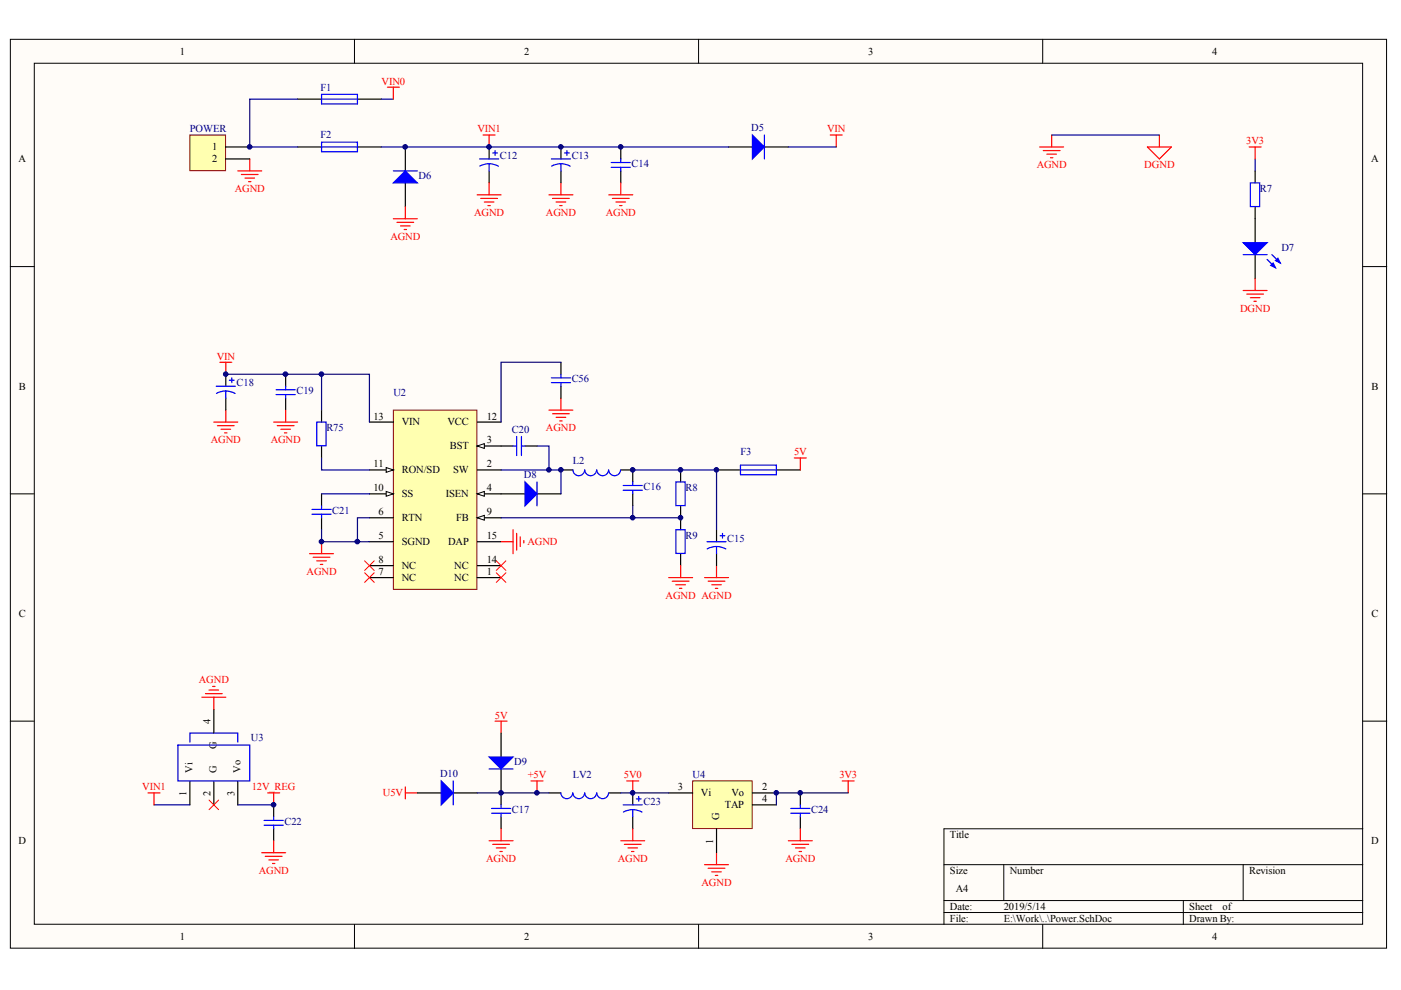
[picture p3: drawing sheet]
<svg xmlns="http://www.w3.org/2000/svg" width="297mm" height="210mm" viewBox="0 0 297 210" stroke-linecap="round" stroke-linejoin="round" font-family="sans-serif">
<defs><g id="words">
<g font-size="2.2">
<text x="38.2" y="11.6">1</text>
<text x="111.1" y="11.6">2</text>
<text x="184.1" y="11.6">3</text>
<text x="257" y="11.6">4</text>
<text x="3.9" y="34.4">A</text>
<text x="45" y="31.9">1</text>
<text x="45" y="34.4">2</text>
<text x="290.7" y="34.4">A</text>
<text x="4" y="82.6">B</text>
<text x="290.8" y="82.6">B</text>
<text x="79.2" y="88.9">13</text>
<text x="103.2" y="88.9">12</text>
<text x="85.2" y="90.2">VIN</text>
<text x="94.9" y="90.2">VCC</text>
<text x="95.4" y="95.3">BST</text>
<text x="103.2" y="94">3</text>
<text x="79.2" y="99.1">11</text>
<text x="85.2" y="100.4">RON/SD</text>
<text x="96.1" y="100.4">SW</text>
<text x="103.2" y="99.1">2</text>
<text x="79.2" y="104.2">10</text>
<text x="85.2" y="105.4">SS</text>
<text x="94.5" y="105.4">ISEN</text>
<text x="103.2" y="104.2">4</text>
<text x="80.3" y="109.2">6</text>
<text x="85.2" y="110.5">RTN</text>
<text x="96.7" y="110.5">FB</text>
<text x="103.2" y="109.2">9</text>
<text x="80.3" y="119.4">8</text>
<text x="80.3" y="114.3">5</text>
<text x="85.2" y="115.6">SGND</text>
<text x="95" y="115.6">DAP</text>
<text x="103.2" y="114.3">15</text>
<text x="103.2" y="119.4">14</text>
<text x="80.3" y="121.9">7</text>
<text x="85.2" y="123.2">NC</text>
<text x="85.2" y="120.6">NC</text>
<text x="96.3" y="123.2">NC</text>
<text x="96.3" y="120.6">NC</text>
<text x="103.2" y="121.9">1</text>
<text x="4" y="130.8">C</text>
<text x="290.8" y="130.8">C</text>
<text x="44.6" y="153.4" transform="rotate(-90 44.6 153.4)">4</text>
<text x="45.9" y="158.9" transform="rotate(-90 45.9 158.9)">G</text>
<text x="40.8" y="163.8" transform="rotate(-90 40.8 163.8)">Vi</text>
<text x="45.9" y="163.8" transform="rotate(-90 45.9 163.8)">G</text>
<text x="51" y="163.8" transform="rotate(-90 51 163.8)">Vo</text>
<text x="143.7" y="167.6">3</text>
<text x="161.6" y="167.6">2</text>
<text x="39.6" y="168.7" transform="rotate(-90 39.6 168.7)">1</text>
<text x="44.6" y="168.7" transform="rotate(-90 44.6 168.7)">2</text>
<text x="49.7" y="168.7" transform="rotate(-90 49.7 168.7)">3</text>
<text x="148.6" y="168.8">Vi</text>
<text x="152.5" y="173.9" transform="rotate(-90 152.5 173.9)">G</text>
<text x="153.7" y="171.4">TAP</text>
<text x="155.1" y="168.8">Vo</text>
<text x="161.6" y="170.1">4</text>
<text x="3.9" y="179">D</text>
<text x="151.2" y="178.9" transform="rotate(-90 151.2 178.9)">1</text>
<text x="201.4" y="177.7">Title</text>
<text x="290.7" y="179">D</text>
<text x="201.4" y="185.3">Size</text>
<text x="214.1" y="185.3">Number</text>
<text x="264.8" y="185.3">Revision</text>
<text x="202.7" y="189.1">A4</text>
<text x="201.4" y="192.9">Date:</text>
<text x="201.4" y="195.5">File:</text>
<text x="212.8" y="192.9">2019/5/14</text>
<text x="212.8" y="195.5">E:\Work\..\Power.SchDoc</text>
<text x="252.2" y="192.9">Sheet</text>
<text x="252.2" y="195.5">Drawn By:</text>
<text x="259.2" y="192.9">of</text>
<text x="38.2" y="199.3">1</text>
<text x="111.1" y="199.3">2</text>
<text x="184.1" y="199.3">3</text>
<text x="257" y="199.3">4</text>
</g>
<g font-size="2.2" fill="#f00">
<text x="80.9" y="17.9">VIN0</text>
<text x="101.2" y="28.1">VIN1</text>
<text x="175.4" y="28.1">VIN</text>
<text x="219.8" y="35.7">AGND</text>
<text x="242.6" y="35.7">DGND</text>
<text x="264.2" y="30.6">3V3</text>
<text x="49.8" y="40.8">AGND</text>
<text x="100.5" y="45.8">AGND</text>
<text x="115.8" y="45.8">AGND</text>
<text x="128.4" y="45.8">AGND</text>
<text x="82.8" y="50.9">AGND</text>
<text x="262.9" y="66.1">DGND</text>
<text x="45.9" y="76.3">VIN</text>
<text x="44.7" y="94">AGND</text>
<text x="57.4" y="94">AGND</text>
<text x="115.8" y="91.5">AGND</text>
<text x="168.4" y="96.6">5V</text>
<text x="111.8" y="115.6">AGND</text>
<text x="65" y="121.9">AGND</text>
<text x="141.1" y="127">AGND AGND</text>
<text x="42.2" y="144.7">AGND</text>
<text x="104.9" y="152.4">5V</text>
<text x="30.2" y="167.6">VIN1</text>
<text x="53.4" y="167.6">12V_REG</text>
<text x="111.9" y="165">+5V</text>
<text x="132.3" y="165">5V0</text>
<text x="178" y="165">3V3</text>
<text x="81.2" y="168.8">U5V</text>
<text x="54.9" y="185.3">AGND</text>
<text x="103.1" y="182.8">AGND</text>
<text x="131" y="182.8">AGND</text>
<text x="166.5" y="182.8">AGND</text>
<text x="148.7" y="187.9">AGND</text>
</g>
<g font-size="2.2" fill="#000080">
<text x="67.9" y="19.2">F1</text>
<text x="40.3" y="28.1">POWER</text>
<text x="67.9" y="29.3">F2</text>
<text x="159.3" y="27.8">D5</text>
<text x="106" y="33.7">C12</text>
<text x="121.2" y="33.7">C13</text>
<text x="133.9" y="35.4">C14</text>
<text x="88.7" y="38">D6</text>
<text x="267.1" y="40.8">R7</text>
<text x="271.7" y="53.2">D7</text>
<text x="50.2" y="81.8">C18</text>
<text x="62.8" y="83.6">C19</text>
<text x="83.4" y="83.9">U2</text>
<text x="121.2" y="81.1">C56</text>
<text x="69.2" y="91.5">R75</text>
<text x="108.5" y="91.7">C20</text>
<text x="111.1" y="101.4">D8</text>
<text x="121.5" y="98.3">L2</text>
<text x="157" y="96.6">F3</text>
<text x="136.4" y="103.9">C16</text>
<text x="145.3" y="104.2">R8</text>
<text x="70.5" y="109">C21</text>
<text x="145.3" y="114.3">R9</text>
<text x="154.2" y="114.8">C15</text>
<text x="53.2" y="157.2">U3</text>
<text x="93.3" y="164.8">D10</text>
<text x="109" y="162.2">D9</text>
<text x="121.5" y="165">LV2</text>
<text x="146.8" y="165">U4</text>
<text x="108.5" y="172.4">C17</text>
<text x="136.4" y="170.6">C23</text>
<text x="172" y="172.4">C24</text>
<text x="60.3" y="174.9">C22</text>
</g>
</g></defs>
<g fill="#fffcf8" stroke="#000" stroke-width=".21">
<path d="M2.2 8.3h291.8v192.7h-291.8z"/>
<path d="M7.3 13.4h281.6v182.6h-281.6z"/>
</g>
<g fill="none" stroke="#000" stroke-width=".21">
<path d="M75.2 8.3v5.1M148.1 8.3v5.1M221.1 8.3v5.1M2.2 56.5h5.1M289 56.5h5M2.2 104.7h5.1M289 104.7h5M2.2 152.9h5.1M289 152.9h5M289 175.7h-88.9v20.3M75.2 196v5.1M148.1 196v5.1"/>
<path d="M200.1 183.3h88.9M200.1 190.9h88.9M200.1 193.5h88.9M212.8 183.3v7.6M221.1 196v5.1M250.9 190.9v5.1M263.6 183.3v7.6"/>
</g>
<path d="M63.1 31.2h5.1M75.8 31.2h5.1M85.9 31.2v5M85.9 38.8v5M103.7 31.2v2.5M103.7 36.2v2.6M131.6 31.2v2.5M131.6 36.2v2.6M154.5 31.2h5M162.1 31.2h5M266.1 46.4v5.1M266.1 54v5.1" fill="none" stroke="#000" stroke-width=".25"/>
<g fill="none" stroke="#00f" stroke-width=".25">
<path d="M68.2 30.1h7.6v2.1h-7.6zM68.2 31.2h7.6M83.4 36.2h5.1M101.7 33.7h4M103.7 34.7l1.2 .2 .8 .3M103.7 34.7l-.8 .1-1.2 .4M103.7 34.7v1.5M104.5 32.4h1M105 31.9v1M129.6 34.5h4M129.6 35.5h4M131.6 33.7v.8"/>
<path d="M131.6 35.5v.7M162.1 28.6v5.1M263.6 54h5.1M268.7 55l1.7 1.8M269.7 54l1.7 1.8"/>
</g>
<g fill="#00f" stroke="#00f" stroke-width=".25">
<path d="M83.4 38.8l2.5-2.6 2.6 2.6z"/>
<path d="M159.5 28.6l2.6 2.6-2.6 2.5z"/>
<path d="M263.6 51.5h5.1l-2.6 2.5z"/>
<path d="M269.4 56.3l.5-.5 .5 1z"/>
<path d="M270.4 55.3l.5-.6 .5 1.1z"/>
</g>
<g fill="none" stroke="#f00" stroke-width=".25">
<path d="M50.4 36.2h5.1M51.2 37h3.5M51.9 37.8h2.1M52.7 38.5h.5M52.9 33.7v2.5M118.9 38.8v2.5M131.6 38.8v2.5M176 28.6h2.6M177.3 28.6v2.6M220.4 31.2h5.1M221.2 31.9h3.5M222 32.7h2"/>
<path d="M222.7 33.4h.5M223 28.6v2.6M243.3 31.2h5l-2.5 2.5zM245.8 28.6v2.6M264.8 31.2h2.6M266.1 31.2v2.5M83.4 46.4h5.1M84.2 47.1h3.5M84.9 47.9h2.1M85.7 48.7h.5M85.9 43.8v2.6M116.4 41.3h5.1"/>
<path d="M117.2 42.1h3.5M117.9 42.8h2M118.7 43.6h.5M129.1 41.3h5.1M129.8 42.1h3.6M130.6 42.8h2M131.4 43.6h.5M266.1 59.1v2.5M263.6 61.6h5.1M264.3 62.4h3.6M265.1 63.1h2M265.9 63.9h.5"/>
</g>
<path d="M223 28.6h22.8M266.1 33.7v2.5" fill="none" stroke="#000080" stroke-width=".25"/>
<path d="M40.3 28.6h7.5v7.6h-7.5z" fill="#ffffb0" stroke="#800000" stroke-width=".21"/>
<g fill="none" stroke="#000" stroke-width=".25">
<path d="M47.9 31.2h5M47.9 33.7h5M63.1 21h5.1M75.8 21h5.1M118.9 31.2v2.5M118.9 36.2v2.6M266.1 36.2v2.6M266.1 43.8v2.6M47.9 79.3v2.6M60.6 79.3v2.6M47.9 84.4v2.6M60.6 84.4v2.6"/>
<path d="M106.2 94.6h2.6M111.3 94.6h2.6M118.9 99.6h2.6M131.6 99.6h2.6v2.6M144.3 99.6v2.6M151.9 99.6h5.1M164.6 99.6h5.1M68.2 104.7v2.5M68.2 109.8v2.5M106.2 104.7h5.1M113.9 104.7h5M134.2 104.7v2.5"/>
<path d="M144.3 107.2v5.1M144.3 117.4v2.5M151.9 112.3v2.6M151.9 117.4v2.5M106.2 168.1v2.6M106.2 173.2v2.5M116.4 168.1h2.5M129.1 168.1h2.5M169.7 168.1v2.6M169.7 173.2v2.5"/>
</g>
<g fill="none" stroke="#00f" stroke-width=".25">
<path d="M68.2 20h7.6v2h-7.6zM68.2 21h7.6M116.9 33.7h4.1M118.9 34.7l1.2 .2 .8 .3M118.9 34.7l-1.2 .2-.8 .3M118.9 34.7v1.5M119.7 32.4h1M120.2 31.9v1M265.1 38.8h2v5h-2zM45.8 81.9h4.1M47.9 82.9l1.2 .2 .7 .3M47.9 82.9l-1.2 .2-.8 .3"/>
<path d="M47.9 82.9v1.5M48.6 80.6h1.1M49.1 80.1v1M58.5 82.6h4.1M58.5 83.7h4.1M60.6 81.9v.7M60.6 83.7v.7M108.8 94.6h.7M109.5 92.5v4.1M110.6 92.5v4.1M110.6 94.6h.7M126.5 99.6a1.26 1.26 0 0 1-1.3 1.3 1.26 1.26 0 0 1-1.2-1.3 1.26 1.26 0 0 1-1.3 1.3 1.26 1.26 0 0 1-1.2-1.3"/>
<path d="M129 99.6a1.24 1.24 0 0 1-1.2 1.3 1.24 1.24 0 0 1-1.3-1.3M131.6 99.6a1.26 1.26 0 0 1-1.3 1.3 1.26 1.26 0 0 1-1.2-1.3M157 98.6h7.6v2.1h-7.6zM157 99.6h7.6M66.1 108h4.1M66.1 109h4.1M68.2 107.2v.8M68.2 109v.8M113.9 102.2v5M132.1 102.9h4.1M132.1 104h4.1M134.2 102.2v.7"/>
<path d="M134.2 104v.7M143.3 102.2h2v5h-2zM143.3 112.3h2v5h-2zM149.9 114.9h4M151.9 115.9l1.2 .2 .8 .3M151.9 115.9l-1.2 .2-.8 .3M151.9 115.9v1.5M152.7 113.6h1M153.2 113.1v1M104.2 171.4h4.1M104.2 172.4h4.1M106.2 170.7v.7"/>
<path d="M106.2 172.4v.8M121.4 168.1a1.26 1.26 0 0 1-1.2 1.2 1.26 1.26 0 0 1-1.3-1.2M126.5 168.1a1.26 1.26 0 0 1-1.3 1.2 1.26 1.26 0 0 1-1.2-1.2 1.26 1.26 0 0 1-1.3 1.2 1.26 1.26 0 0 1-1.2-1.2M129 168.1a1.24 1.24 0 0 1-1.2 1.2 1.24 1.24 0 0 1-1.3-1.2M167.7 171.4h4M167.7 172.4h4M169.7 170.7v.7M169.7 172.4v.8"/>
</g>
<path d="M63.1 21h-10.2v10.2h10.2M80.9 31.2h73.6M80.9 21h2.5M167.1 31.2h10.2" fill="none" stroke="#000080" stroke-width=".25"/>
<g fill="none" stroke="#f00" stroke-width=".25">
<path d="M82.1 18.5h2.6M83.4 18.5v2.5M102.4 28.6h2.6M103.7 28.6v2.6M103.7 38.8v2.5M101.2 41.3h5M101.9 42.1h3.6M102.7 42.8h2M103.4 43.6h.6M46.6 76.8h2.5M47.9 76.8v2.5M45.3 89.5h5.1"/>
<path d="M46.1 90.3h3.6M46.9 91h2M47.6 91.8h.5M47.9 87v2.5M58 89.5h5.1M58.8 90.3h3.5M59.5 91h2.1M60.3 91.8h.5M60.6 87v2.5M116.4 87h5.1M117.2 87.7h3.5M117.9 88.5h2"/>
<path d="M118.7 89.2h.5M118.9 84.4v2.6M151.9 119.9v2.6M149.4 122.5h5.1M150.1 123.2h3.6M150.9 124h2M151.7 124.7h.5M105 152.9h2.5M106.2 152.9v2.5M103.7 178.3h5.1M104.5 179h3.5M105.2 179.8h2.1"/>
<path d="M106.2 175.7v2.6M112.6 165.6h2.5M113.9 165.6v2.5M132.9 165.6h2.5M134.2 165.6v2.5M167.1 178.3h5.1M167.9 179h3.6M168.7 179.8h2M169.7 175.7v2.6M178.6 165.6h2.5M179.8 165.6v2.5M106 180.5h.5"/>
<path d="M149.4 183.3h5.1M150.1 184.1h3.6M150.9 184.9h2M151.7 185.6h.5M151.9 180.8v2.5M169.4 180.5h.5"/>
</g>
<path d="M111.3 102.2l2.6 2.5-2.6 2.5z" fill="#00f" stroke="#00f" stroke-width=".25"/>
<path d="M146.8 165.6h12.7v10.1h-12.7z" fill="#ffffb0" stroke="#800000" stroke-width=".21"/>
<g fill="none" stroke="#000" stroke-width=".25">
<path d="M45.3 150.4v5M106.2 155.4v5.1M40.3 165.6v5.1M45.3 165.6v5.1M50.4 165.6v5.1M58 170.7v2.5M58 175.7v2.6M88.5 168.1h5.1M96.1 168.1h5.1M106.2 163v5.1M134.2 168.1v2.6M134.2 173.2v2.5"/>
<path d="M141.8 168.1h5M151.9 175.7v5.1M159.5 168.1h5.1M159.5 170.7h5.1"/>
</g>
<path d="M32.6 170.7h7.7M50.4 170.7h7.6M101.2 168.1h15.2M131.6 168.1h10.2M179.8 168.1h-15.2v2.6" fill="none" stroke="#000080" stroke-width=".25"/>
<g fill="none" stroke="#00f" stroke-width=".25">
<path d="M37.7 158h15.2v7.6h-15.2zM40.3 157.3v-1.9h10.1v1.9M56 173.9h4.1M56 175h4.1M58 173.2v.7M58 175v.7M96.1 165.6v5.1M103.7 163h5.1M132.1 170.7h4.1M134.2 171.7l.8 .1 1.1 .4M134.2 171.7l-1.3 .1-.7 .4M134.2 171.7v1.5"/>
<path d="M134.9 169.4h1M135.4 168.9v1"/>
</g>
<g fill="none" stroke="#f00" stroke-width=".25">
<path d="M168.4 97.1h2.6M169.7 97.1v2.5M42.8 147.8h5.1M43.6 147.1h3.5M44.3 146.3h2.1M45.1 145.5h.5M45.3 147.8v2.6M31.4 168.1h2.5M32.6 168.1v2.6M56.8 168.1h2.5M58 168.1v2.6M58 178.3v2.5"/>
<path d="M85.9 168.1h2.6M85.9 166.8v2.6M131.6 178.3h5.1M132.4 179h3.5M133.1 179.8h2.1M134.2 175.7v2.6M55.5 180.8h5.1M56.2 181.6h3.6M57 182.3h2M57.8 183.1h.5M133.9 180.5h.5"/>
</g>
<path d="M44.3 169.6l2.1 2.1M46.4 169.6l-2.1 2.1" fill="none" stroke="#f00" stroke-width=".21"/>
<g fill="#00f" stroke="#00f" stroke-width=".25">
<path d="M103.7 160.5h5.1l-2.6 2.5z"/>
<path d="M93.6 165.6l2.5 2.5-2.5 2.6z"/>
</g>
<path d="M83.4 87h17.7v37.9h-17.7z" fill="#ffffb0" stroke="#800000" stroke-width=".21"/>
<path d="M101.2 89.5h5M78.3 104.7h5.1" fill="none" stroke="#000" stroke-width=".25"/>
<path d="M81.9 104.2l1.5 .5-1.5 .5z" fill="#fffcf8" stroke="#000" stroke-width=".21"/>
<path d="M101.2 99.6h5M101.2 109.8h5" fill="none" stroke="#000" stroke-width=".25"/>
<path d="M101.2 109.8l1.5-.5v1z" fill="#fffcf8" stroke="#000" stroke-width=".21"/>
<path d="M78.3 89.5h5.1M101.2 94.6h5M78.3 109.8h5.1" fill="none" stroke="#000" stroke-width=".25"/>
<path d="M101.2 94.6l1.5-.5v1z" fill="#fffcf8" stroke="#000" stroke-width=".21"/>
<path d="M78.3 99.6h5.1" fill="none" stroke="#000" stroke-width=".25"/>
<path d="M81.9 99.1l1.5 .5-1.5 .5z" fill="#fffcf8" stroke="#000" stroke-width=".21"/>
<path d="M78.3 119.9h5.1M101.2 114.9h5M101.2 119.9h5M101.2 104.7h5M78.3 122.5h5.1M101.2 122.5h5" fill="none" stroke="#000" stroke-width=".25"/>
<path d="M101.2 104.7l1.5-.5v1z" fill="#fffcf8" stroke="#000" stroke-width=".21"/>
<path d="M118.9 76.8v2.5M68.2 87v2.5M68.2 94.6v2.5M118.9 81.9v2.5M78.3 114.9h5.1" fill="none" stroke="#000" stroke-width=".25"/>
<path d="M118.9 79.3v.8M67.2 89.5h1.9v5h-1.9zM116.9 80.1h4.1M116.9 81.1h4.1M118.9 81.1v.8" fill="none" stroke="#00f" stroke-width=".25"/>
<path d="M47.9 79.3h30.4v10.2M68.2 79.3v7.7M118.9 76.8h-12.7v12.7M68.2 97.1v2.5h10.1M106.2 99.6h12.7v5.1M113.9 94.6h2.5v5M134.2 99.6h17.7v12.7M68.2 112.3v2.6h10.1M68.2 104.7h10.1M78.3 109.8h-2.5v5.1M106.2 109.8h38.1M134.2 107.2v2.6" fill="none" stroke="#000080" stroke-width=".25"/>
<g fill="none" stroke="#f00" stroke-width=".25">
<path d="M65.6 117.4h5.1M66.4 118.2h3.6M67.2 118.9h2M67.9 119.7h.5M68.2 114.9v2.5M106.2 114.9h2.6M108.8 112.3v5.1M109.5 113.1v3.5M110.3 113.8v2.1M111.1 114.6v.5M144.3 119.9v2.6M141.8 122.5h5"/>
<path d="M142.5 123.2h3.6M143.3 124h2M144.1 124.7h.5"/>
</g>
<path d="M77.3 118.9l2 2M79.3 118.9l-2 2M105.2 118.9l2.1 2M107.3 118.9l-2.1 2M77.3 121.4l2 2.1M79.3 121.4l-2 2.1M105.2 121.4l2.1 2.1M107.3 121.4l-2.1 2.1" fill="none" stroke="#f00" stroke-width=".21"/>
<g fill="#000080" stroke="#000080" stroke-width=".21">
<circle cx="47.8" cy="79.3" r=".48"/>
<circle cx="52.9" cy="31.1" r=".48"/>
<circle cx="58" cy="170.6" r=".48"/>
<circle cx="60.5" cy="79.3" r=".49"/>
<circle cx="68.1" cy="114.8" r=".48"/>
<circle cx="68.1" cy="79.3" r=".48"/>
<circle cx="75.8" cy="114.8" r=".49"/>
<circle cx="85.9" cy="31.1" r=".49"/>
<circle cx="103.7" cy="31.1" r=".48"/>
<circle cx="106.2" cy="168.1" r=".48"/>
<circle cx="113.8" cy="168.1" r=".48"/>
<circle cx="116.4" cy="99.6" r=".48"/>
<circle cx="118.9" cy="99.6" r=".48"/>
<circle cx="118.9" cy="31.1" r=".48"/>
<circle cx="131.6" cy="31.1" r=".48"/>
<circle cx="134.1" cy="168.1" r=".48"/>
<circle cx="134.1" cy="109.8" r=".48"/>
<circle cx="134.1" cy="99.6" r=".48"/>
<circle cx="144.3" cy="109.8" r=".48"/>
<circle cx="144.3" cy="99.6" r=".48"/>
<circle cx="151.9" cy="99.6" r=".48"/>
<circle cx="164.6" cy="168.1" r=".48"/>
<circle cx="169.7" cy="168.1" r=".48"/>
</g>
<use href="#words"/>
</svg>
